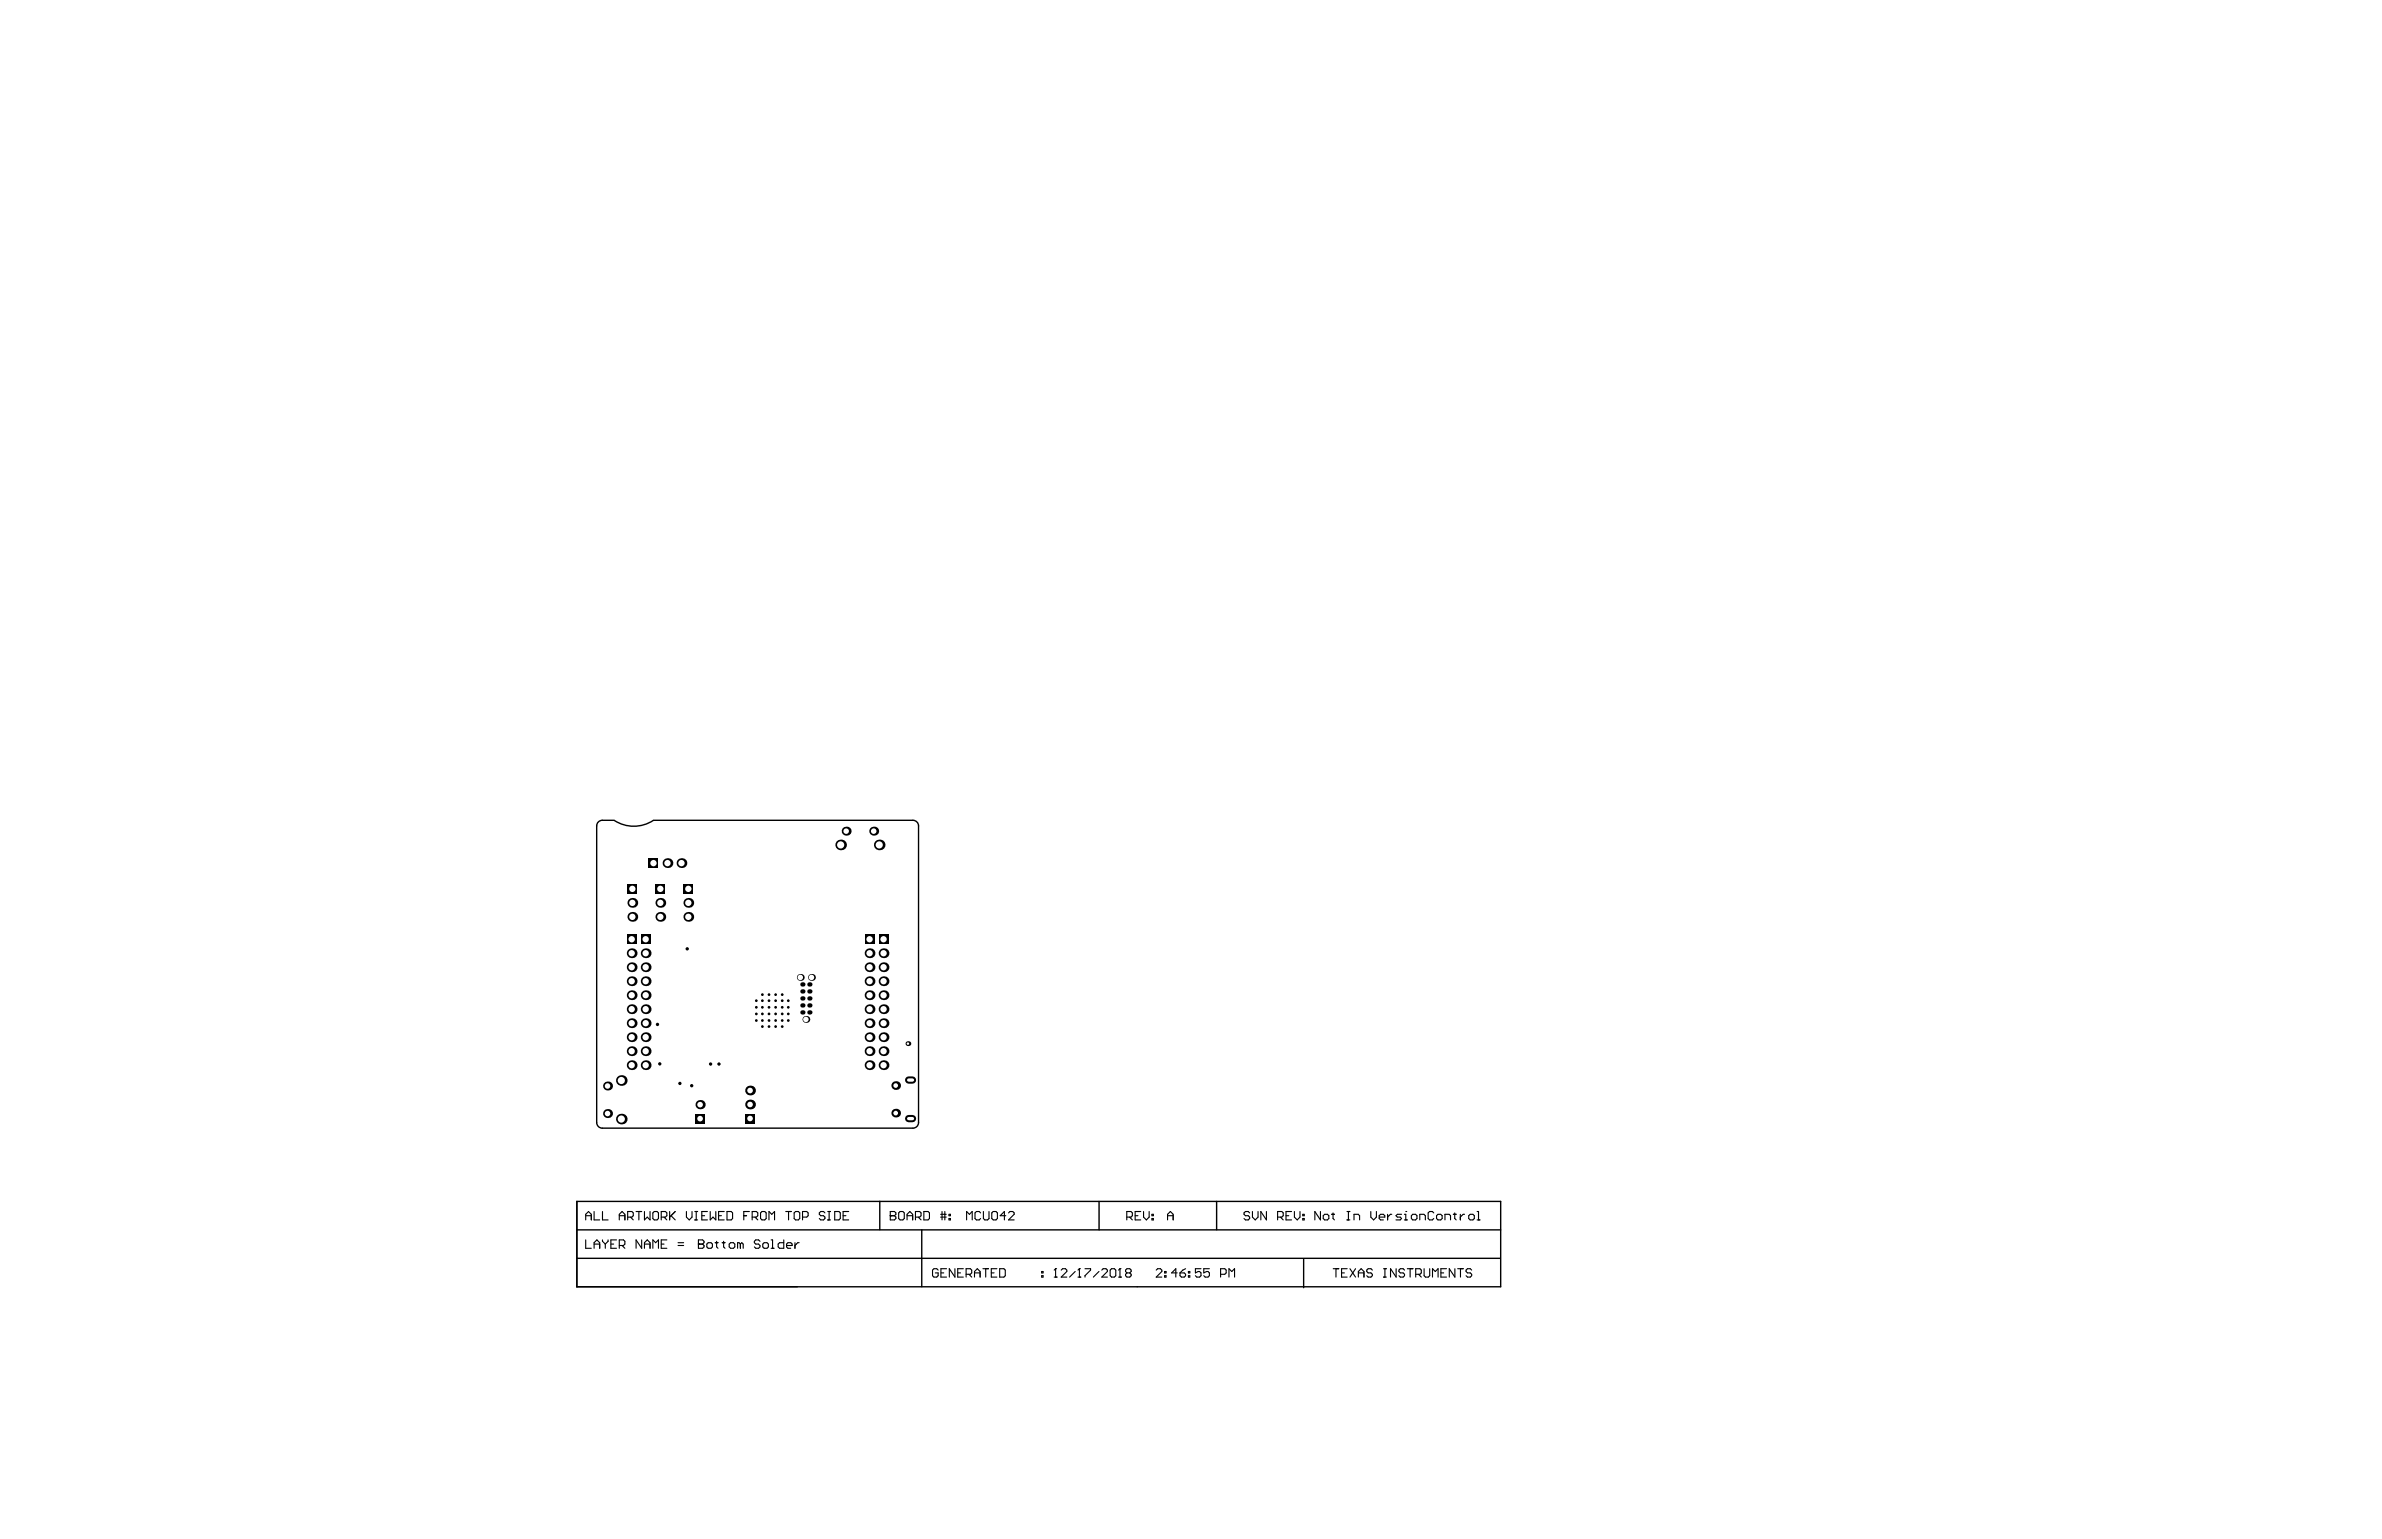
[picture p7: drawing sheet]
<svg xmlns="http://www.w3.org/2000/svg" width="432mm" height="279mm" viewBox="0 0 432 279" stroke-linecap="round" stroke-linejoin="round" font-family="sans-serif">
<path d="M111.4 148.8a6.4 6.4 0 0 0 7 0M118.4 148.7h47.1a1.01 1.01 0 0 1 1 1v53.8a1.01 1.01 0 0 1-1 1.1h-56.3a1.01 1.01 0 0 1-1-1.1v-53.8a1.01 1.01 0 0 1 1-1h2.1M104.6 217.8v15.5h167.4v-15.5h-167.4v15.5M159.5 217.8v5.2M199.2 217.8v5.2M220.5 217.8v5.2M104.6 228.2h167.4M104.6 223h167.4M167.1 223v10.3M236.3 228.3v5.2" fill="none" stroke="#000" stroke-width=".25"/>
<g fill="none" stroke="#000" stroke-width=".2">
<path d="M107.7 219.7v1.5h1M109.2 219.7v1.5h1M115.3 219.7h1M115.8 219.7v1.5M116.8 219.7v1.5l.5-.5 .5 .5v-1.5M118.3 219.9l.3-.2h.5l.3 .2v1l-.3 .3h-.5l-.3-.3zM121.4 219.7v1.5M122.4 219.7l-1 1M124.4 219.7v1l.5 .5 .5-.5v-1M126 219.7h.5M126.2 219.7v1.5M128.2 219.7h-1v1.5h1"/>
<path d="M128.7 219.7v1.5l.6-.5 .5 .5v-1.5M131.3 219.7h-1v1.5h1M131.8 219.7h.7l.3 .2v1l-.3 .3h-.7zM135.8 219.7h-1v1.5M138.1 219.7h.5l.3 .2v1l-.3 .3h-.5l-.2-.3v-1zM142.4 219.7h1.1M142.9 219.7v1.5M144 219.9l.2-.2h.5l.3 .2v1l-.3 .3h-.5l-.2-.3zM149.5 219.9l-.2-.2h-.5l-.3 .2v.3l.3 .2h.5l.2 .3v.2l-.2 .3h-.5l-.3-.3M150 219.7h.6M150.3 219.7v1.5M151.3 219.7h.8l.2 .2v1l-.2 .3h-.8z"/>
<path d="M153.8 219.7h-1v1.5h1M161.4 219.7h.7l.3 .2v.3l-.3 .2 .3 .3v.2l-.3 .3h-.7zM162.9 219.9l.3-.2h.5l.2 .2v1l-.2 .3h-.5l-.3-.3zM167.5 219.7h.7l.3 .2v1l-.3 .3h-.7zM170.8 219.7v1.5M171.3 219.7v1.5M177.8 219.9l-.3-.2h-.5l-.3 .2v1l.3 .3h.5l.3-.3M178.3 219.7v1.2l.2 .3h.5l.3-.3v-1.2M179.8 219.9l.2-.2h.5l.3 .2v1l-.3 .3h-.5l-.2-.3zM182.8 219.9l.3-.2h.5l.2 .2v.3l-1 1h1M206.8 219.7h-1v1.5h1M207.3 219.7v1l.5 .5 .5-.5v-1"/>
<path d="M226.5 219.9l-.2-.2h-.5l-.3 .2v.3l.3 .2h.5l.2 .3v.2l-.2 .3h-.5l-.3-.3M227 219.7v1l.5 .5 .6-.5v-1M229.6 219.7v1.5l-1-1.5v1.5M234.1 219.7h-1v1.5h1M234.6 219.7v1l.6 .5 .5-.5v-1M239.4 219.7v1.5l-1-1.5v1.5M241.6 219.9v1l.3 .3M244.2 219.7h.5M244.4 219.7v1.5M248.5 219.7v1l.5 .5 .5-.5v-1M254.8 219.7h.1M259.9 219.9l-.2-.2h-.6l-.2 .2v1l.2 .3h.6l.2-.3"/>
<path d="M263.7 219.9v1l.3 .3M267.8 219.7h.2v1.5M106.2 220.4h1M106.2 221.2v-1l.5-.5 .5 .5v1M106.2 224.8v1.5h1M107.7 226.3v-1l.5-.5 .5 .5v1M107.7 225.6h1M109.2 224.8v.3l.5 .5M109.7 225.6v.7M110.2 224.8v.3l-.5 .5M110.7 225.6h.5M111.8 224.8h-1.1v1.5h1.1"/>
<path d="M112.3 220.4h1M112.3 221.2v-1l.5-.5 .5 .5v1M112.3 225.8h.7l.3-.2v-.5l-.3-.3h-.7v1.5M112.8 225.8l.5 .5M113.8 220.7h.7l.3-.3v-.5l-.3-.2h-.7v1.5M114.3 220.7l.5 .5M116.3 224.8v1.5l-1-1.5v1.5M116.8 226.3v-1l.5-.5 .5 .5v1M116.8 225.6h1M118.3 226.3v-1.5l.6 .5 .5-.5v1.5M119.9 220.7h.7l.3-.3v-.5l-.3-.2h-.7v1.5M119.9 225.6h.5"/>
<path d="M120.4 220.7l.5 .5M120.9 224.8h-1v1.5h1M121.6 220.4l.8 .8M122.9 225.8h1M122.9 225.3h1M126 221.2h.5M126.6 225.6h.1M126.6 224.8h.8l.2 .3v.2l-.2 .3 .2 .2v.3l-.2 .2h-.8zM126.6 225.6h.8M127.2 220.4h.5M128.1 225.6l.3-.3h.5l.2 .3v.5l-.2 .2h-.5l-.3-.2zM129.7 225.3h.5"/>
<path d="M129.9 225.1v1l.3 .2M130.3 220.4h.5M130.9 225.3h.5M131.2 225.1v1l.2 .2M132.2 225.6l.2-.3h.5l.3 .3v.5l-.3 .2h-.5l-.2-.2zM134.2 225.6l.3-.3 .2 .3v.7M134.2 225.6l-.2-.3h-.3v1M134.2 225.6v.7M134.8 220.4h.5M136.4 220.7h.7l.3-.3v-.5l-.3-.2h-.7v1.5M136.9 220.7l.5 .5M137.8 225.1l-.3-.3h-.5l-.2 .3v.2l.2 .3h.5l.3 .2v.3l-.3 .2h-.5l-.2-.2"/>
<path d="M138.3 225.6l.2-.3h.5l.3 .3v.5l-.3 .2h-.5l-.2-.2zM139.4 221.2v-1.5l.5 .5 .5-.5v1.5M139.8 226.3h.5M139.8 224.8h.2v1.5M142.1 224.8v1.5h-.8l-.2-.2v-.5l.2-.3h.8M142.6 225.8h1v-.2l-.3-.3h-.5l-.2 .3v.5l.2 .2h.5M144.1 225.3v1M144.9 225.3h-.3l-.5 .5M145.5 220.7h.7l.3-.3v-.5l-.3-.2h-.7v1.5M150 221.2h.6M152.8 220.4h.5M161.4 220.4h.1"/>
<path d="M161.4 220.4h.7M164.4 220.4h1M164.4 221.2v-1l.5-.5 .5 .5v1M166 220.7h.7l.3-.3v-.5l-.3-.2h-.7v1.5M166.5 220.7l.5 .5M170.1 230.3l-.3-.3h-.5l-.3 .3v1l.3 .3h.5l.3-.3v-.5h-.5M170.5 220.7h1M170.5 220.2h1M170.6 230.8h.5M171.6 230h-1v1.6h1M172 220.2h.3v.2h-.3zM172 220.9h.3v.3h-.3z"/>
<path d="M173.1 230v1.6l-1-1.6v1.6M173.6 230.8h.5M174.6 230h-1v1.6h1M175.1 231.1h.8l.2-.3v-.5l-.2-.3h-.8v1.6M175.2 221.2v-1.5l.5 .5 .5-.5v1.5M175.6 231.1l.5 .5M176.7 230.8h1M176.7 231.6v-1.1l.5-.5 .5 .5v1.1M178.2 230h1M178.7 230v1.6M179.7 230.8h.5M180.7 230h-1v1.6h1"/>
<path d="M181.2 230h.8l.2 .3v1l-.2 .3h-.8zM182.3 220.4h-1l.8-.7v1.5M188.8 231.3h.3v.3h-.3zM188.8 230.5h.3v.3h-.3zM191.1 231.6h.5M191.4 230h.1M191.4 230v1.6M191.4 230l-.3 .3M192.4 230.3l.2-.3h.5l.3 .3v.2l-1 1.1h1M194.9 230.5l-1 1.1M195.4 231.6h.5M195.7 230h.1"/>
<path d="M195.7 230v1.6M195.7 230l-.3 .3M196.7 230h1v.3l-1 1v.3M199.2 230.5l-1 1.1M199.7 230.3l.3-.3h.5l.2 .3v.2l-1 1.1h1M201.2 230.3l.3-.3h.5l.3 .3v1l-.3 .3h-.5l-.3-.3zM202.8 231.6h.5M203 230h.1M203 230v1.6M203 230l-.2 .3M204.3 220.7h.7l.3-.3v-.5l-.3-.2h-.7v1.5M204.3 230.8l-.3 .3v.2l.3 .3h.5l.3-.3v-.2l-.3-.3"/>
<path d="M204.3 230.8l-.3-.3v-.2l.3-.3h.5l.3 .3v.2l-.3 .3M204.3 230.8h.5M204.8 220.7l.5 .5M205.8 220.4h.5M208.8 220.2h.3v.2h-.3zM208.8 220.9h.3v.3h-.3zM209.6 230.3l.3-.3h.5l.2 .3v.2l-1 1.1h1M211.1 231.3h.3v.3h-.3zM211.1 230.5h.3v.3h-.3zM211.7 221.2v-1l.5-.5 .5 .5v1M211.7 220.4h1M213.4 230.8h-1l.7-.8v1.6"/>
<path d="M213.9 230.8h.8l.2 .3v.2l-.2 .3h-.5l-.3-.3zM214.9 230l-.5 .3-.5 .5M215.4 231.3h.3v.3h-.3zM215.4 230.5h.3v.3h-.3zM217.7 230h-1v.8l.5-.3h.3l.2 .3v.5l-.2 .3h-.5l-.3-.3M219.2 230h-1v.8l.5-.3h.3l.2 .3v.5l-.2 .3h-.5l-.3-.3M221.3 231.1h.7l.3-.3v-.5l-.3-.3h-.7v1.6M222.8 231.6v-1.6l.5 .5 .5-.5v1.6M231.6 220.7h.8l.2-.3v-.5l-.2-.2h-.8v1.5M232.1 220.7l.5 .5M233.1 220.4h.5M236.2 220.2h.2v.2h-.2z"/>
<path d="M236.2 220.9h.2v.3h-.2zM240.1 220.2h.5l.3 .2v.5l-.3 .3h-.5l-.2-.3v-.5zM241.4 220.2h.5M241.7 230h1M242.2 230v1.6M243.2 230.8h.5M244.2 221.2h.5M244.2 230h-1v1.6h1M244.7 230l1 1.6M245.5 221.2v-1h.7l.3 .2v.8M245.7 230l-1 1.6M246.2 230.8h1.1"/>
<path d="M246.2 231.6v-1.1l.5-.5 .6 .5v1.1M248.8 230.3l-.3-.3h-.5l-.2 .3v.2l.2 .3h.5l.3 .3v.2l-.3 .3h-.5l-.2-.3M250 220.7h1v-.3l-.2-.2h-.5l-.3 .2v.5l.3 .3h.5M250.8 231.6h.5M250.8 230h.5M251.1 230v1.6M251.5 220.2v1M252.3 220.2h-.3l-.5 .5M253.1 230v1.6l-1-1.6v1.6M254.1 220.2h-.8l-.2 .2 .2 .3h.5l.3 .2-.3 .3h-.7M254.6 221.2h.5M254.6 220.2h.2v1"/>
<path d="M254.6 230.3l-.2-.3h-.6l-.2 .3v.2l.2 .3h.6l.2 .3v.2l-.2 .3h-.6l-.2-.3M255.1 230h1M255.6 230v1.6M256.1 220.2h.5l.3 .2v.5l-.3 .3h-.5l-.3-.3v-.5zM256.6 231.1h.8l.2-.3v-.5l-.2-.3h-.8v1.6M257.1 231.1l.5 .5M257.4 221.2v-1h.7l.3 .2v.8M258.2 230v1.3l.2 .3h.5l.3-.3v-1.3M259.7 231.6v-1.6l.5 .5 .5-.5v1.6M260.7 220.2h.5l.2 .2v.5l-.2 .3h-.5l-.3-.3v-.5zM261.2 230.8h.5M261.9 221.2v-1h.8l.2 .2v.8"/>
<path d="M262.2 230h-1v1.6h1M263.5 220.2h.5M263.7 230v1.6l-1-1.6v1.6M264.2 230h1.1M264.7 220.2v1M264.8 230v1.6M265.5 220.2h-.3l-.5 .5M266.5 220.2h.5l.3 .2v.5l-.3 .3h-.5l-.3-.3v-.5zM266.8 230.3l-.3-.3h-.5l-.2 .3v.2l.2 .3h.5l.3 .3v.2l-.3 .3h-.5l-.2-.3M267.8 221.2h.5"/>
</g>
<g fill="#000">
<circle cx="124.6" cy="172" r=".3"/>
<circle cx="119.2" cy="185.7" r=".3"/>
<circle cx="119.6" cy="192.9" r=".3"/>
<circle cx="123.2" cy="196.4" r=".3"/>
<circle cx="125.4" cy="196.9" r=".3"/>
<circle cx="128.8" cy="192.9" r=".3"/>
<circle cx="130.3" cy="192.9" r=".3"/>
<circle cx="137.1" cy="181.4" r=".25"/>
<circle cx="137.1" cy="185" r=".25"/>
<circle cx="137.1" cy="183.8" r=".25"/>
<circle cx="137.1" cy="182.6" r=".25"/>
<circle cx="138.2" cy="180.3" r=".25"/>
<circle cx="138.2" cy="181.4" r=".25"/>
<circle cx="138.2" cy="185" r=".25"/>
<circle cx="138.2" cy="186.1" r=".25"/>
<circle cx="138.2" cy="183.8" r=".25"/>
<circle cx="138.2" cy="182.6" r=".25"/>
<circle cx="139.4" cy="180.3" r=".25"/>
<circle cx="139.4" cy="181.4" r=".25"/>
<circle cx="139.4" cy="185" r=".25"/>
<circle cx="139.4" cy="186.1" r=".25"/>
<circle cx="139.4" cy="183.8" r=".25"/>
<circle cx="139.4" cy="182.6" r=".25"/>
<circle cx="140.6" cy="180.3" r=".25"/>
<circle cx="140.6" cy="181.4" r=".25"/>
<circle cx="140.6" cy="185" r=".25"/>
<circle cx="140.6" cy="186.1" r=".25"/>
<circle cx="140.6" cy="183.8" r=".25"/>
<circle cx="140.6" cy="182.6" r=".25"/>
<circle cx="141.8" cy="180.3" r=".25"/>
<circle cx="141.8" cy="181.4" r=".25"/>
<circle cx="141.8" cy="185" r=".25"/>
<circle cx="141.8" cy="186.1" r=".25"/>
<circle cx="141.8" cy="183.8" r=".25"/>
<circle cx="141.8" cy="182.6" r=".25"/>
<circle cx="142.9" cy="181.4" r=".25"/>
<circle cx="142.9" cy="185" r=".25"/>
<circle cx="142.9" cy="183.8" r=".25"/>
<circle cx="142.9" cy="182.6" r=".25"/>
<circle cx="146.1" cy="184.8" r=".62"/>
</g>
<circle cx="146.1" cy="184.8" r=".49" fill="#fff"/>
<circle cx="164.6" cy="189.2" r=".44" fill="#000"/>
<circle cx="164.6" cy="189.2" r=".22" fill="#fff"/>
<circle cx="114.5" cy="188.1" r=".89" fill="#000"/>
<circle cx="114.5" cy="188.1" r=".57" fill="#fff"/>
<circle cx="114.5" cy="177.9" r=".89" fill="#000"/>
<circle cx="114.5" cy="177.9" r=".57" fill="#fff"/>
<circle cx="114.6" cy="163.7" r=".89" fill="#000"/>
<circle cx="114.6" cy="163.7" r=".57" fill="#fff"/>
<circle cx="117" cy="188.1" r=".89" fill="#000"/>
<circle cx="117" cy="188.1" r=".57" fill="#fff"/>
<circle cx="117" cy="177.9" r=".89" fill="#000"/>
<circle cx="117" cy="177.9" r=".57" fill="#fff"/>
<circle cx="119.7" cy="163.7" r=".89" fill="#000"/>
<circle cx="119.7" cy="163.7" r=".57" fill="#fff"/>
<circle cx="126.9" cy="200.3" r=".84" fill="#000"/>
<circle cx="126.9" cy="200.3" r=".51" fill="#fff"/>
<circle cx="136" cy="200.3" r=".89" fill="#000"/>
<circle cx="136" cy="200.3" r=".51" fill="#fff"/>
<circle cx="160.2" cy="188.1" r=".89" fill="#000"/>
<circle cx="160.2" cy="188.1" r=".57" fill="#fff"/>
<circle cx="157.6" cy="188.1" r=".89" fill="#000"/>
<circle cx="157.6" cy="188.1" r=".57" fill="#fff"/>
<circle cx="160.2" cy="177.9" r=".89" fill="#000"/>
<circle cx="160.2" cy="177.9" r=".57" fill="#fff"/>
<circle cx="157.6" cy="177.9" r=".89" fill="#000"/>
<circle cx="157.6" cy="177.9" r=".57" fill="#fff"/>
<circle cx="110.1" cy="201.9" r=".81" fill="#000"/>
<circle cx="110.1" cy="201.9" r=".5" fill="#fff"/>
<circle cx="112.6" cy="202.9" r=".96" fill="#000"/>
<circle cx="112.6" cy="202.9" r=".65" fill="#fff"/>
<circle cx="110.1" cy="196.9" r=".81" fill="#000"/>
<circle cx="110.1" cy="196.9" r=".5" fill="#fff"/>
<circle cx="112.6" cy="195.9" r=".96" fill="#000"/>
<circle cx="112.6" cy="195.9" r=".65" fill="#fff"/>
<circle cx="114.5" cy="193.1" r=".89" fill="#000"/>
<circle cx="114.5" cy="193.1" r=".57" fill="#fff"/>
<circle cx="114.5" cy="185.5" r=".89" fill="#000"/>
<circle cx="114.5" cy="185.5" r=".57" fill="#fff"/>
<circle cx="114.5" cy="190.6" r=".89" fill="#000"/>
<circle cx="114.5" cy="190.6" r=".57" fill="#fff"/>
<circle cx="114.5" cy="183" r=".89" fill="#000"/>
<circle cx="114.5" cy="183" r=".57" fill="#fff"/>
<circle cx="114.5" cy="180.4" r=".89" fill="#000"/>
<circle cx="114.5" cy="180.5" r=".57" fill="#fff"/>
<path d="M113.6 169.4h1.8v1.8h-1.8z" fill-rule="evenodd" fill="#000"/>
<circle cx="114.5" cy="170.3" r=".57" fill="#fff"/>
<circle cx="114.5" cy="172.8" r=".89" fill="#000"/>
<circle cx="114.5" cy="172.8" r=".57" fill="#fff"/>
<circle cx="114.6" cy="166.2" r=".89" fill="#000"/>
<circle cx="114.6" cy="166.2" r=".57" fill="#fff"/>
<path d="M113.7 160.3h1.8v1.8h-1.8z" fill-rule="evenodd" fill="#000"/>
<circle cx="114.6" cy="161.2" r=".57" fill="#fff"/>
<circle cx="117" cy="193.1" r=".89" fill="#000"/>
<circle cx="117" cy="193.1" r=".57" fill="#fff"/>
<circle cx="117" cy="190.6" r=".89" fill="#000"/>
<circle cx="117" cy="190.6" r=".57" fill="#fff"/>
<circle cx="117" cy="185.5" r=".89" fill="#000"/>
<circle cx="117" cy="185.5" r=".57" fill="#fff"/>
<circle cx="117" cy="180.4" r=".89" fill="#000"/>
<circle cx="117" cy="180.5" r=".57" fill="#fff"/>
<circle cx="117" cy="183" r=".89" fill="#000"/>
<circle cx="117" cy="183" r=".57" fill="#fff"/>
<circle cx="117" cy="172.8" r=".89" fill="#000"/>
<circle cx="117" cy="172.8" r=".57" fill="#fff"/>
<path d="M116.2 169.4h1.7v1.8h-1.7z" fill-rule="evenodd" fill="#000"/>
<circle cx="117" cy="170.3" r=".57" fill="#fff"/>
<circle cx="119.7" cy="166.2" r=".89" fill="#000"/>
<circle cx="119.7" cy="166.2" r=".57" fill="#fff"/>
<path d="M118.8 160.3h1.8v1.8h-1.8z" fill-rule="evenodd" fill="#000"/>
<circle cx="119.7" cy="161.2" r=".57" fill="#fff"/>
<circle cx="121" cy="156.5" r=".89" fill="#000"/>
<circle cx="121" cy="156.5" r=".57" fill="#fff"/>
<path d="M117.6 155.6h1.7v1.8h-1.7z" fill-rule="evenodd" fill="#000"/>
<circle cx="118.5" cy="156.5" r=".57" fill="#fff"/>
<path d="M126.1 202h1.6v1.7h-1.6z" fill-rule="evenodd" fill="#000"/>
<circle cx="126.9" cy="202.8" r=".51" fill="#fff"/>
<path d="M135.1 201.9h1.8v1.8h-1.8z" fill-rule="evenodd" fill="#000"/>
<circle cx="136" cy="202.8" r=".51" fill="#fff"/>
<circle cx="136" cy="197.7" r=".89" fill="#000"/>
<circle cx="136" cy="197.7" r=".51" fill="#fff"/>
<circle cx="147.1" cy="177.2" r=".62" fill="#000"/>
<circle cx="147.1" cy="177.2" r=".49" fill="#fff"/>
<circle cx="145.1" cy="177.2" r=".62" fill="#000"/>
<circle cx="145.1" cy="177.2" r=".49" fill="#fff"/>
<circle cx="152.4" cy="153.2" r=".96" fill="#000"/>
<circle cx="152.4" cy="153.2" r=".65" fill="#fff"/>
<circle cx="153.4" cy="150.7" r=".81" fill="#000"/>
<circle cx="153.4" cy="150.7" r=".5" fill="#fff"/>
<circle cx="162.4" cy="201.8" r=".79" fill="#000"/>
<circle cx="162.4" cy="201.8" r=".42" fill="#fff"/>
<circle cx="162.4" cy="196.8" r=".79" fill="#000"/>
<circle cx="162.4" cy="196.8" r=".42" fill="#fff"/>
<circle cx="160.2" cy="193.1" r=".89" fill="#000"/>
<circle cx="160.2" cy="193.1" r=".57" fill="#fff"/>
<circle cx="157.6" cy="193.1" r=".89" fill="#000"/>
<circle cx="157.6" cy="193.1" r=".57" fill="#fff"/>
<circle cx="160.2" cy="190.6" r=".89" fill="#000"/>
<circle cx="160.2" cy="190.6" r=".57" fill="#fff"/>
<circle cx="160.2" cy="185.5" r=".89" fill="#000"/>
<circle cx="160.2" cy="185.5" r=".57" fill="#fff"/>
<circle cx="157.6" cy="185.5" r=".89" fill="#000"/>
<circle cx="157.6" cy="185.5" r=".57" fill="#fff"/>
<circle cx="157.6" cy="190.6" r=".89" fill="#000"/>
<circle cx="157.6" cy="190.6" r=".57" fill="#fff"/>
<circle cx="160.2" cy="180.4" r=".89" fill="#000"/>
<circle cx="160.2" cy="180.5" r=".57" fill="#fff"/>
<circle cx="160.2" cy="183" r=".89" fill="#000"/>
<circle cx="160.2" cy="183" r=".57" fill="#fff"/>
<circle cx="157.6" cy="183" r=".89" fill="#000"/>
<circle cx="157.6" cy="183" r=".57" fill="#fff"/>
<circle cx="157.6" cy="180.4" r=".89" fill="#000"/>
<circle cx="157.6" cy="180.5" r=".57" fill="#fff"/>
<circle cx="160.2" cy="172.8" r=".89" fill="#000"/>
<circle cx="160.2" cy="172.8" r=".57" fill="#fff"/>
<path d="M159.3 169.4h1.8v1.8h-1.8z" fill-rule="evenodd" fill="#000"/>
<circle cx="160.2" cy="170.3" r=".57" fill="#fff"/>
<path d="M156.7 169.4h1.8v1.8h-1.8z" fill-rule="evenodd" fill="#000"/>
<circle cx="157.6" cy="170.3" r=".57" fill="#fff"/>
<circle cx="157.6" cy="172.8" r=".89" fill="#000"/>
<circle cx="157.6" cy="172.8" r=".57" fill="#fff"/>
<circle cx="159.4" cy="153.2" r=".96" fill="#000"/>
<circle cx="159.4" cy="153.2" r=".65" fill="#fff"/>
<circle cx="158.4" cy="150.7" r=".81" fill="#000"/>
<circle cx="158.4" cy="150.7" r=".5" fill="#fff"/>
<circle cx="114.5" cy="175.4" r=".89" fill="#000"/>
<circle cx="114.5" cy="175.4" r=".57" fill="#fff"/>
<circle cx="117" cy="175.4" r=".89" fill="#000"/>
<circle cx="117" cy="175.4" r=".57" fill="#fff"/>
<circle cx="160.2" cy="175.4" r=".89" fill="#000"/>
<circle cx="160.2" cy="175.4" r=".57" fill="#fff"/>
<circle cx="157.6" cy="175.4" r=".89" fill="#000"/>
<circle cx="157.6" cy="175.4" r=".57" fill="#fff"/>
<circle cx="124.8" cy="163.7" r=".89" fill="#000"/>
<circle cx="124.8" cy="163.7" r=".57" fill="#fff"/>
<circle cx="124.8" cy="166.2" r=".89" fill="#000"/>
<circle cx="124.8" cy="166.2" r=".57" fill="#fff"/>
<path d="M123.9 160.3h1.8v1.8h-1.8z" fill-rule="evenodd" fill="#000"/>
<circle cx="124.8" cy="161.2" r=".57" fill="#fff"/>
<circle cx="123.5" cy="156.5" r=".89" fill="#000"/>
<circle cx="123.5" cy="156.5" r=".57" fill="#fff"/>
<path d="M164.7 195.8h.7M164.7 202.8h.7" fill="none" stroke="#000" stroke-width="1.3"/>
<path d="M164.7 195.8h.7M164.7 202.8h.7" fill="none" stroke="#fff" stroke-width=".6"/>
<g fill="#000">
<circle cx="145.5" cy="179.8" r=".39"/>
<circle cx="145.5" cy="178.5" r=".39"/>
<circle cx="146.7" cy="179.8" r=".39"/>
<circle cx="146.7" cy="178.5" r=".39"/>
<circle cx="145.5" cy="183.6" r=".39"/>
<circle cx="145.5" cy="182.3" r=".39"/>
<circle cx="145.5" cy="181" r=".39"/>
<circle cx="146.7" cy="182.3" r=".39"/>
<circle cx="146.7" cy="183.6" r=".39"/>
<circle cx="146.7" cy="181" r=".39"/>
</g>
</svg>
